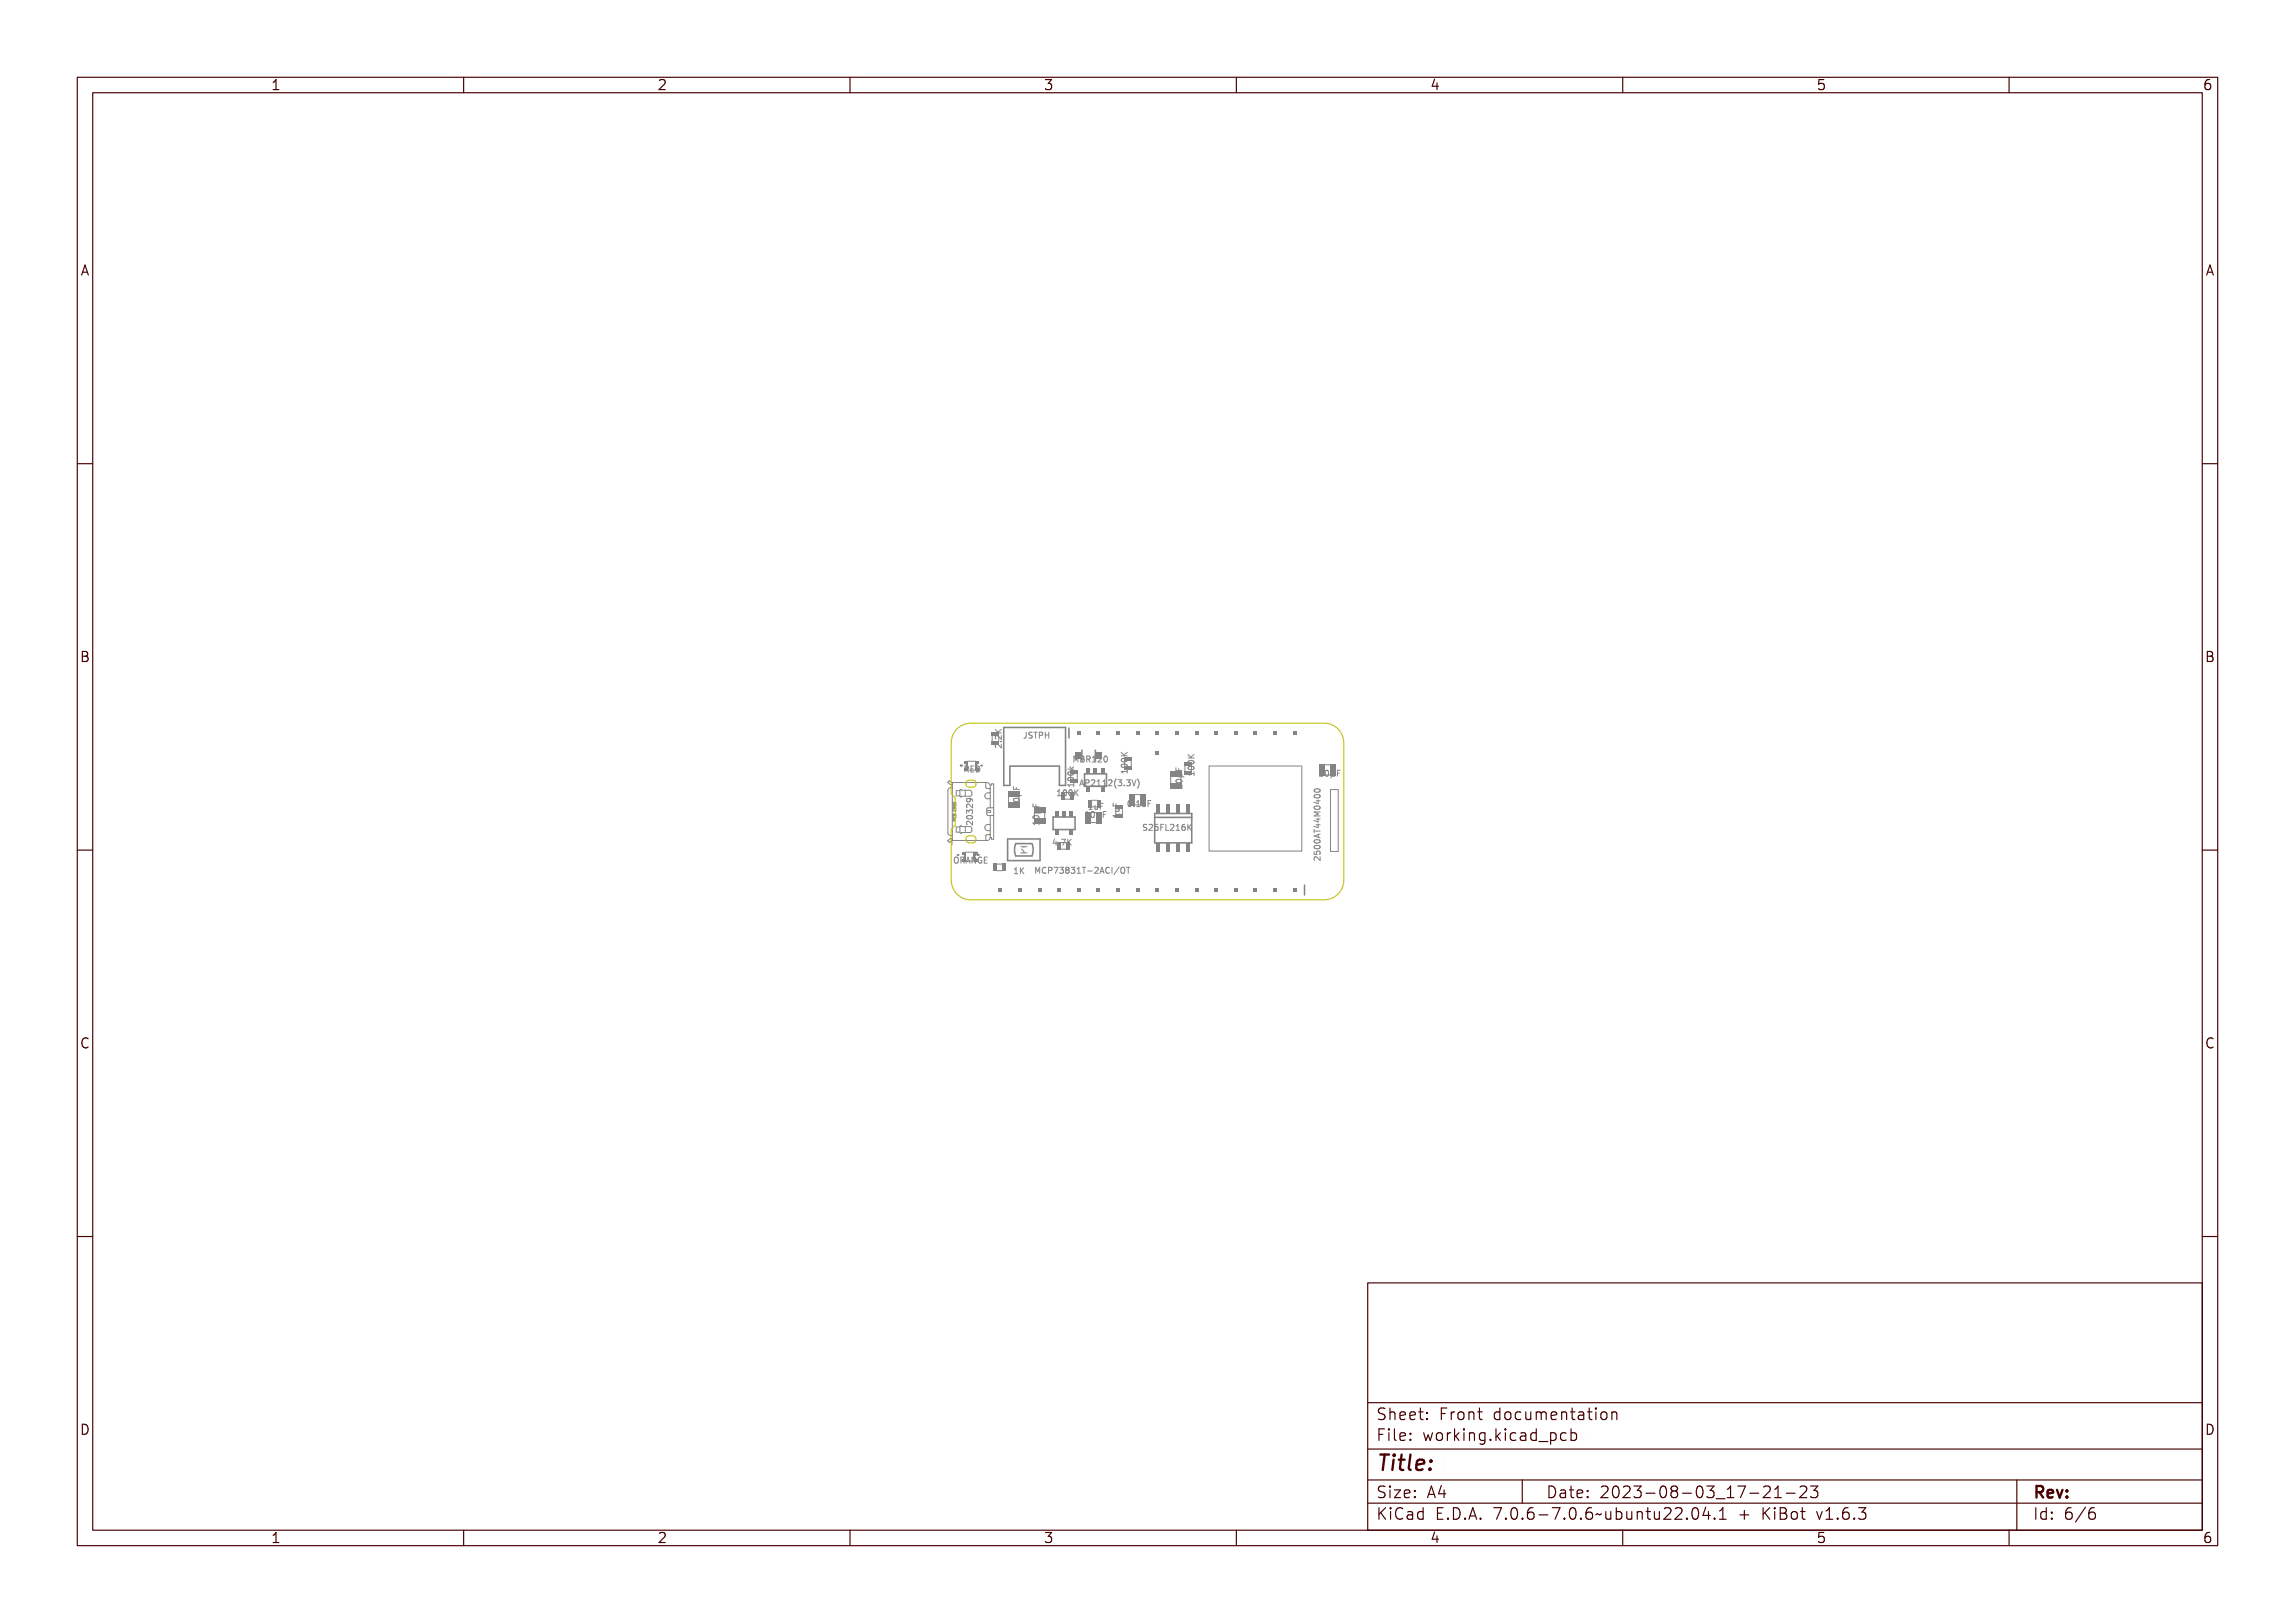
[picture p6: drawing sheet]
<svg xmlns="http://www.w3.org/2000/svg" width="297mm" height="210mm" viewBox="0 0 297 210" stroke-linecap="round" stroke-linejoin="round" font-family="sans-serif">
<defs><g id="words">
<text font-size="2.7" fill="#480000" x="178" y="190.3">Title:</text>
<g font-size="2" fill="#480000">
<text x="178" y="183.7">Sheet: Front documentation</text>
<text x="178" y="186.5">File: working.kicad_pcb</text>
<text x="178" y="193.9">Size: A4</text>
<text x="178" y="196.6">KiCad E.D.A. 7.0.6-7.0.6~ubuntu22.04.1 + KiBot v1.6.3</text>
<text x="200" y="193.9">Date: 2023-08-03_17-21-23</text>
<text x="263" y="196.6">Id: 6/6</text>
<text x="263" y="193.9">Rev:</text>
</g>
<g font-size="1.7" fill="#480000">
<text x="35" y="11.7">1</text>
<text x="85" y="11.7">2</text>
<text x="135" y="11.7">3</text>
<text x="185" y="11.7">4</text>
<text x="235" y="11.7">5</text>
<text x="285" y="11.7">6</text>
<text x="10.5" y="35.7">A</text>
<text x="285.5" y="35.7">A</text>
<text x="10.5" y="85.6">B</text>
<text x="285.5" y="85.6">B</text>
<text x="10.5" y="135.7">C</text>
<text x="285.5" y="135.7">C</text>
<text x="10.5" y="185.6">D</text>
<text x="285.5" y="185.6">D</text>
<text x="35" y="199.7">1</text>
<text x="85" y="199.7">2</text>
<text x="135" y="199.7">3</text>
<text x="185" y="199.7">4</text>
<text x="235" y="199.7">5</text>
<text x="285" y="199.7">6</text>
</g>
<g font-size="1" fill="#848484">
<text x="132.4" y="95.5">JSTPH</text>
<text x="124.7" y="99.9">RED</text>
<text x="129.6" y="96.9" transform="rotate(-90 129.6 96.9)">2.2K</text>
<text x="138.8" y="98.6">MBR120</text>
<text x="139" y="101.6" transform="rotate(-90 139 101.6)">100k</text>
<text x="139.6" y="101.7">AP2112(3.3V)</text>
<text x="145.9" y="99.7" transform="rotate(-90 145.9 99.7)">100K</text>
<text x="154.6" y="100.5" transform="rotate(-90 154.6 100.5)">100K</text>
<text x="170.6" y="100.5">10µF</text>
<text x="125.9" y="106.3" transform="rotate(-90 125.9 106.3)">20329</text>
<text x="132" y="104.6" transform="rotate(-90 132 104.6)">10µF</text>
<text x="134.5" y="106.4" transform="rotate(-90 134.5 106.4)">10µF</text>
<text x="137.2" y="103">100K</text>
<text x="140.7" y="104.8">1uF</text>
<text x="140.8" y="105.8">10µF</text>
<text x="144.9" y="105.6" transform="rotate(-90 144.9 105.6)">1uF</text>
<text x="145.8" y="104.4">0.1uF</text>
<text x="148.7" y="107.5">S25FL216K</text>
<text x="153" y="102.2" transform="rotate(-90 153 102.2)">10µF</text>
<text x="123.3" y="111.7">ORANGE</text>
<text x="131.1" y="113.1">1K</text>
<text x="133.8" y="113">MCP73831T-2ACI/OT</text>
<text x="136.3" y="109.4">4.7K</text>
<text x="170.9" y="110" transform="rotate(-90 170.9 110)">2500AT44M0400</text>
</g>
</g></defs>
<g fill="none" stroke="#848484" stroke-width=".13">
<path d="M124.3 99l.1 .1M124.3 99h.1M124.3 99l.1 .1 .1-.1a.11 .11 0 0 1-.1 .2 .11 .11 0 0 1-.1-.2zM124.7 99.2h.3a.21 .21 0 0 1 .2 .1 .21 .21 0 0 1-.1 .3l.2 .3h-.1l-.3-.3h-.1v.3h-.1zM124.8 99.2h.2a.14 .14 0 0 1 .1 .2 .14 .14 0 0 1-.1 .1h-.2zM125.4 99.2h.4h-.3v.3h.3v.1h-.3v.2h.4v.1h-.5zM126 99.2a.39 .39 0 0 1 .5 .3 .39 .39 0 0 1-.5 .4zM126.1 99.2a.3 .3 0 0 1 .3 .3 .3 .3 0 0 1-.3 .3zM126.9 99.1l.2-.1v.2zM126.9 99.1h.2zM127 99v.1M127.1 99l-.2 .1h.2"/>
<path d="M128.9 94.4l.3 .3 .4-.3v.1l-.4 .3 .4 .1v.1h-.7v-.1h.3l-.3-.4zM128.9 96.4a.48 .48 0 0 1 .6 .3v-.3h.1v.4l-.4-.2a.19 .19 0 0 0-.2-.1 .19 .19 0 0 0 0 .3h-.1l-.1-.1zM128.9 95.2a.48 .48 0 0 1 .6 .3v-.4h.1v.5l-.4-.3a.19 .19 0 0 0-.2 0 .19 .19 0 0 0 0 .3h-.1l-.1-.2zM129.5 95.9h.1v.1h-.1zM132.6 94.8h.3v.5a.22 .22 0 0 1-.2 .3 .22 .22 0 0 1-.3-.2 .17 .17 0 0 0 .2 .1 .17 .17 0 0 0 .2-.2v-.4h-.2zM133.1 94.8h.3h.1v.1a.15 .15 0 0 0-.3 0 .14 .14 0 0 0 .1 .2 .24 .24 0 0 1 .2 .2 .24 .24 0 0 1-.1 .3 .24 .24 0 0 1-.3-.2 .18 .18 0 0 0 .2 .1 .18 .18 0 0 0 .1-.3 .24 .24 0 0 1-.3-.1 .24 .24 0 0 1 0-.3zM133.6 94.8h.6v.1h-.2v.6h-.1v-.6h-.3zM134.3 94.8h.3a.25 .25 0 0 1 .2 .3 .25 .25 0 0 1-.4 .1v.3h-.1zM134.4 94.9h.2a.14 .14 0 0 1 .1 .1 .14 .14 0 0 1-.1 .2h-.2zM134.9 94.8h.1v.3h.3v-.3h.1v.7h-.1v-.3h-.3v.3h-.1zM138.3 99.8l.3-.1a.31 .31 0 0 1 .4 .3 .44 .44 0 0 1-.4 .2 .44 .44 0 0 1-.4-.2zM138.3 99.9a.34 .34 0 0 1 .6 .2 .34 .34 0 0 1-.6-.2z"/>
<path d="M138.4 99.1l.2 .2 .4-.2v.1l-.3 .2 .3 .1v.1h-.8v-.1h.5zM138.8 97.9h.2l.1 .4 .1-.4h.2v.7h-.1v-.6l-.2 .4h-.1l-.1-.4v.6h-.1zM139.5 97.9h.2a.18 .18 0 0 1 .2 .1 .18 .18 0 0 1-.1 .2 .21 .21 0 0 1 .2 .3 .21 .21 0 0 1-.3 .1h-.2zM139.6 98.3h.1a.14 .14 0 0 1 .2 .1 .14 .14 0 0 1-.2 .2h-.1zM139.6 98h.1a.12 .12 0 0 1 .1 .1 .12 .12 0 0 1-.1 .1h-.1zM140.1 97.9h.2a.21 .21 0 0 1 .3 .1 .21 .21 0 0 1-.2 .3l.2 .3h-.1l-.2-.3h-.1v.3h-.1zM140.2 98h.1a.14 .14 0 0 1 .1 .1 .14 .14 0 0 1-.1 .1h-.1zM140.8 97.9h.2v.6h.2v.1h-.4v-.1h.1v-.5h-.1zM141.3 97.9a.27 .27 0 0 1 .5 .1 .27 .27 0 0 1-.2 .4l-.1 .1h.3v.1h-.5l.3-.3a.18 .18 0 0 0 0-.3 .18 .18 0 0 0-.3 0zM142 98a.22 .22 0 0 1 .4 0v.3a.31 .31 0 0 1-.2 .3 .45 .45 0 0 1-.2-.6zM142.1 98a.31 .31 0 0 1 .2 .3 .31 .31 0 0 1-.2 .2v-.2zM142.9 97.9l.1-.1a.41 .41 0 0 1 .3 .4 .41 .41 0 0 1-.3 .4l-.1-.3z"/>
<path d="M145.2 99.3h.6v-.2h.1v.4h-.1v-.1h-.5v.1h-.1zM145.2 97.2l.3 .3 .4-.3v.1l-.4 .3h.4v.1h-.7v-.1h.3l-.3-.3zM145.2 99.9l.1 .2M145.2 98.6l.3-.1a.31 .31 0 0 1 .4 .2 .44 .44 0 0 1-.4 .3 .44 .44 0 0 1-.4-.3zM145.2 97.9h.3a.31 .31 0 0 1 .4 .2 .44 .44 0 0 1-.4 .3 .44 .44 0 0 1-.4-.3zM145.2 98.7a.34 .34 0 0 1 .6 .1 .34 .34 0 0 1-.6-.1zM145.2 98.1a.34 .34 0 0 1 .6 .1 .34 .34 0 0 1-.6-.1zM145.9 99.6v.5M152.2 99.3v.4M152.2 99.8h.1v.3h.2v-.3h.1v.3h.4v.1h-.8zM153.7 97.6l.5 .5M153.8 98l.3 .3 .5-.3v.1l-.4 .3 .4 .1v.1h-.8v-.1h.3l-.3-.4z"/>
<path d="M153.9 99.4l.3-.1a.31 .31 0 0 1 .4 .3 .44 .44 0 0 1-.4 .2 .44 .44 0 0 1-.4-.2zM153.9 98.8l.3-.1a.31 .31 0 0 1 .4 .2 .44 .44 0 0 1-.4 .3 .44 .44 0 0 1-.4-.3zM153.9 99.5a.34 .34 0 0 1 .6 .1 .34 .34 0 0 1-.6-.1zM153.9 98.9a.34 .34 0 0 1 .6 .1 .34 .34 0 0 1-.6-.1zM154.5 97.6l-.4 .4M170.7 99.8l.3-.1v.7h.1v.1h-.4v-.1h.2v-.6h-.2zM171.3 99.8a.22 .22 0 0 1 .4 0l.1 .3a.31 .31 0 0 1-.3 .4 .45 .45 0 0 1-.2-.7zM171.4 99.8a.31 .31 0 0 1 .2 .3 .31 .31 0 0 1-.2 .3v-.3zM171.9 99.9h.1v.4l.1 .1 .1-.1 .1-.4v.5h.1l-.1 .1-.3-.1v.3h-.1zM172.6 99.7h.4v.1h-.3v.2h.3v.1h-.3v.4h-.1zM173.1 99.7h.3M123.4 103.8v.1h.3v-.1"/>
<path d="M123.4 104.8v.1h.3v-.1M123.4 104.1a.16 .16 0 0 0 .1 .2 .16 .16 0 0 0 .2-.2l-.1 .1M123.4 104.8v.1h.1v-.1l.1 .1h.1v-.1v.2h-.3zM123.4 103.9v.2h.1v-.2l.1 .2h.1v-.2v.2h-.3zM123.4 105.7a.15 .15 0 0 0 .1 .2 .15 .15 0 0 0 .2-.2M123.4 105.6a.12 .12 0 0 0 .1 .1 .12 .12 0 0 0 .2-.1 .15 .15 0 0 1-.2 .2 .15 .15 0 0 1-.1-.2zM123.4 104.2a.12 .12 0 0 0 .1 .2 .12 .12 0 0 0 .2-.1h-.2v-.1h.2a.16 .16 0 0 1-.1 .2 .16 .16 0 0 1-.2-.2zM123.4 104.5a.18 .18 0 0 1 .2-.1 .18 .18 0 0 1 .1 .2h-.3zM123.4 105.9h.1l.1 .1 .1 .1h-.3zM123.4 105.3h.3v.2h-.3zM123.4 104.5h.3v.2h-.3zM123.4 105.4l.1 .1h-.1z"/>
<path d="M123.4 105.9l.1 .1h-.1zM123.4 104.6h.3v.1h-.3zM123.5 111a.23 .23 0 0 1 .2 0 .23 .23 0 0 1 .2 .2v.1a.3 .3 0 0 1-.3 .4l-.2-.2zM123.5 105.4h-.1v.1h.3v-.1h-.2M123.5 105.4h.1M123.5 103.8v.1M123.5 104.8v.1M123.5 105.4v.1M123.5 106.2v-.1l-.1-.1v.2h.3M123.6 105.4h.1v.1h-.1zM123.6 111.1a.31 .31 0 0 1 .2 .2 .31 .31 0 0 1-.2 .3l-.1-.3zM123.9 110.6h.2v.1z"/>
<path d="M123.9 110.7l.1-.1zM124 110.6v.1M124 111h.2a.21 .21 0 0 1 .3 .1 .21 .21 0 0 1-.2 .3l.3 .3h-.1l-.3-.3h-.1v.3h-.1zM124.1 110.6h-.2M124.1 111h.1a.14 .14 0 0 1 .2 .2 .14 .14 0 0 1-.2 .1h-.1zM124.8 111h.2l.2 .7h-.1l-.1-.2h-.2l-.1 .2h-.1zM124.9 111l.1 .4h-.2zM125.1 106.4l.1 .3M125.2 105.8a.48 .48 0 0 1 .6 .3v-.4h.1v.5l-.4-.3a.18 .18 0 0 0-.3 0 .18 .18 0 0 0 .1 .3h-.1l-.1-.2zM125.2 104.5h.2l.1 .1a.23 .23 0 0 1 .4 0 .23 .23 0 0 1-.1 .3 .18 .18 0 0 0 .1-.2 .18 .18 0 0 0-.2-.1 .18 .18 0 0 0-.2 .2h-.1a.15 .15 0 0 0 0-.2 .15 .15 0 0 0-.2 .1 .15 .15 0 0 0 0 .2zM125.2 103.9a.48 .48 0 0 1 .6 .3v-.3h.1v.4l-.4-.3a.18 .18 0 0 0-.3 0 .18 .18 0 0 0 .1 .3h-.1l-.1-.2zM125.2 105.1h.3a.31 .31 0 0 1 .4 .2 .44 .44 0 0 1-.4 .3 .44 .44 0 0 1-.4-.3z"/>
<path d="M125.2 103.3l.1-.1a.35 .35 0 0 1 .5 0 .35 .35 0 0 1 .1 .4h-.1a.22 .22 0 0 0 0-.2 .22 .22 0 0 0-.3-.1 .25 .25 0 0 1 0 .4 .25 .25 0 0 1-.3-.1 .25 .25 0 0 1 0-.3zM125.2 105.3a.34 .34 0 0 1 .6 .1 .34 .34 0 0 1-.6-.1zM125.3 111h.1l.3 .6v-.6h.1v.7h-.2l-.2-.6v.6h-.1zM125.9 106.3v.4l-.5-.4M126 111l.2-.1 .2 .1v.1l-.1-.1a.29 .29 0 0 0-.3 .3 .29 .29 0 0 0 .3 .3v-.2h-.1v-.1h.2v.4a.34 .34 0 0 1-.5-.1 .34 .34 0 0 1 0-.4zM126.5 110.6h.1M126.5 110.5v.1M126.5 110.6l.1 .1 .1-.1a.11 .11 0 0 1-.1 .1 .11 .11 0 0 1-.1-.1zM126.5 111h.5h-.3v.3h.3v.1h-.3v.2h.3v.1h-.5zM126.7 110.5v.1M126.7 110.6h.1M127.4 111.3h.2"/>
<path d="M127.8 110.9h-.4v.8h.4M131.1 101.8v.3M131.2 104.2h.7v-.1h.1v.4h-.1v-.2h-.6v.2h-.1zM131.2 102.2h.1v.4h.2v-.4h.1v.4h.4v.1h-.8zM131.3 103.5h.3a.31 .31 0 0 1 .4 .2 .44 .44 0 0 1-.4 .3 .44 .44 0 0 1-.4-.3zM131.3 103.6a.34 .34 0 0 1 .6 .2 .34 .34 0 0 1-.6-.2zM131.4 102.9l.5-.1v.1l.1 .2-.1 .1h.3v.1h-.8v-.1h.4l.1-.1-.1-.1h-.4zM133.7 106h.7v-.2h.1v.4h-.1v-.1h-.6l.1 .2h-.1zM133.7 103.9h.1v.4h.2v-.3h.1v.3h.4v.1h-.8zM133.8 106.6l.1 .1M133.8 105.3l.3-.1a.31 .31 0 0 1 .4 .2 .44 .44 0 0 1-.4 .3 .44 .44 0 0 1-.4-.3zM133.8 105.4a.34 .34 0 0 1 .6 .1 .34 .34 0 0 1-.6-.1z"/>
<path d="M133.9 112.3h.1l.1 .4 .2-.4h.1v.7h-.1v-.6l-.1 .4h-.1l-.1-.4v.6h-.1zM133.9 104.6l.6-.1-.1 .2 .1 .2h-.1h.3v.1h-.8v-.1h.4l.1-.1-.1-.1h-.4zM134.5 106.3v.4M134.6 112.4l.2-.1h.2v.1h-.1a.28 .28 0 0 0-.3 .3 .28 .28 0 0 0 .4 .2v.1a.35 .35 0 0 1-.4-.1 .35 .35 0 0 1-.1-.4zM135.2 112.3h.2a.25 .25 0 0 1 .2 .3 .25 .25 0 0 1-.3 .1v.3h-.1zM135.3 112.4h.1a.14 .14 0 0 1 .1 .1 .14 .14 0 0 1-.1 .1h-.1zM135.8 112.3h.4l-.2 .7h-.1l.2-.6h-.3zM136.4 112.3a.23 .23 0 0 1 .4 0 .23 .23 0 0 1-.1 .3 .23 .23 0 0 1 .1 .4 .23 .23 0 0 1-.4-.1 .18 .18 0 0 0 .2 .1 .18 .18 0 0 0 .1-.2 .18 .18 0 0 0-.2-.1v-.1a.15 .15 0 0 0 .2-.1 .15 .15 0 0 0 0-.2 .15 .15 0 0 0-.2 .1zM136.7 108.6h.1v.5h.1l-.1 .3h-.1v-.2h-.3zM136.7 108.7v.4h-.3zM136.8 103h.5M137 102.3l-.2 .1"/>
<path d="M137.1 112.3a.21 .21 0 0 1 .3 0 .21 .21 0 0 1-.1 .3 .22 .22 0 0 1 .1 .4 .22 .22 0 0 1-.3 0 .22 .22 0 0 1 .1-.4l-.2-.1zM137.2 109.2h.1v.2h-.1zM137.3 102.3l.3-.1v.7h.2v.1h-.4v-.1h.1v-.6l-.2 .1zM137.6 108.6h.5l-.3 .8h-.1l.3-.7h-.4zM137.7 112.3a.23 .23 0 0 1 .3 0 .23 .23 0 0 1 0 .3 .23 .23 0 0 1 0 .4 .23 .23 0 0 1-.4-.1 .18 .18 0 0 0 .3 .1 .18 .18 0 0 0 .1-.2 .18 .18 0 0 0-.2-.1v-.1a.15 .15 0 0 0 .2-.1 .15 .15 0 0 0-.1-.2 .15 .15 0 0 0-.2 .1zM138 102.3a.22 .22 0 0 1 .3 0l.1 .3a.31 .31 0 0 1-.2 .4 .45 .45 0 0 1-.2-.7zM138.1 102.3a.31 .31 0 0 1 .2 .3 .31 .31 0 0 1-.2 .3l-.1-.3zM138.2 101.2h.7v-.2h.1v.4h-.1v-.1h-.6l.1 .1h-.1zM138.2 108.6h.1v.4l.4-.4h.1l-.3 .4 .3 .4h-.1l-.3-.4-.1 .4h-.1zM138.3 112.3h.3v.6h.1v.1h-.4v-.1h.2v-.5h-.2zM138.3 100.4h.3a.31 .31 0 0 1 .4 .2 .44 .44 0 0 1-.4 .3 .44 .44 0 0 1-.4-.3zM138.3 100.6a.34 .34 0 0 1 .6 .1 .34 .34 0 0 1-.6-.1z"/>
<path d="M138.6 102.3a.22 .22 0 0 1 .4 0v.3a.31 .31 0 0 1-.2 .4 .45 .45 0 0 1-.2-.7zM138.7 102.3a.31 .31 0 0 1 .2 .3 .31 .31 0 0 1-.2 .3l-.1-.3zM138.8 112.3h.6v.1h-.2v.6h-.1v-.6h-.3zM139.2 102.2h.1v.4l.3-.4h.1l-.3 .4 .3 .4h-.1l-.3-.4v.4h-.1zM139.6 112.7h.3v.1h-.3zM139.9 101h.1l.2 .7h-.1v-.2h-.3v.2h-.1zM139.9 101l.2 .4h-.3zM140.1 112.3a.27 .27 0 0 1 .5 .1 .27 .27 0 0 1-.2 .4l-.2 .1h.4v.1h-.5l.3-.3a.19 .19 0 0 0 0-.3 .19 .19 0 0 0-.3 0zM140.4 101h.2a.25 .25 0 0 1 .2 .3 .25 .25 0 0 1-.3 .1v.3h-.1zM140.4 105.8h.5M140.5 101h.1a.14 .14 0 0 1 .1 .2 .14 .14 0 0 1-.1 .1h-.1zM140.6 105.1l-.2 .1"/>
<path d="M140.9 104h.2v.7h.2v.1h-.4v-.1h.1v-.6h-.1zM140.9 105.1h.3v.6h.1v.1h-.4v-.1h.2v-.5h-.2zM140.9 112.3h.2l.2 .7h-.1l-.1-.2h-.2l-.1 .2h-.1zM141 101a.27 .27 0 0 1 .4 .1 .27 .27 0 0 1-.2 .3l-.1 .2h.3v.1h-.4l.2-.4a.19 .19 0 0 0 .1-.3 .19 .19 0 0 0-.3 .1zM141 112.4l.1 .3h-.2zM141.5 112.4l.2-.1h.1v.1a.28 .28 0 0 0-.4 .3 .28 .28 0 0 0 .4 .2v.1a.35 .35 0 0 1-.4-.1 .35 .35 0 0 1 0-.4zM141.5 104.2h.1v.4l.1 .1 .1-.1v-.4h.1v.6l-.1-.1a.18 .18 0 0 1-.2 .1 .18 .18 0 0 1-.1-.3zM141.5 105.1a.22 .22 0 0 1 .4 0l.1 .3a.31 .31 0 0 1-.3 .4 .45 .45 0 0 1-.2-.7zM141.6 101h.3v.6h.2v.1h-.5v-.1h.2v-.6l-.2 .1zM141.7 105.1a.31 .31 0 0 1 .2 .3 .31 .31 0 0 1-.2 .3l-.1-.3zM142 112.3h.4v.1h-.1v.5h.1v.1h-.4v-.1h.2v-.5h-.2zM142.1 104h.5v.1h-.4v.2h.3v.1h-.3v.4h-.1z"/>
<path d="M142.1 105.2h.1v.5h.1h.2v-.5h.1v.5v.1l-.4-.1v.3h-.1zM142.3 101h.2v.6h.2v.1h-.4v-.1h.1v-.6l-.1 .1zM142.8 105.1h.4h-.3v.3h.3v.1h-.3v.3h-.1zM142.8 101a.27 .27 0 0 1 .5 .1 .27 .27 0 0 1-.2 .3l-.2 .2h.4v.1h-.5l.3-.4a.19 .19 0 0 0 0-.3 .19 .19 0 0 0-.3 .1zM143 112.3h.1l-.4 .8h-.1zM143.3 112.4a.23 .23 0 0 1 .2-.1 .23 .23 0 0 1 .2 .2v.2a.3 .3 0 0 1-.2 .3l-.3-.2zM143.4 112.4a.31 .31 0 0 1 .2 .3 .31 .31 0 0 1-.2 .2l-.1-.2zM143.7 100.9h.1a.88 .88 0 0 0 0 .9 .64 .64 0 0 1-.1-.9zM143.8 112.3h.6v.1h-.2v.6h-.1v-.6h-.3zM144.1 101a.23 .23 0 0 1 .3 0 .23 .23 0 0 1 0 .3 .23 .23 0 0 1 0 .4 .23 .23 0 0 1-.3-.1 .18 .18 0 0 0 .2 .1 .18 .18 0 0 0 .1-.2 .18 .18 0 0 0-.2-.2 .15 .15 0 0 0 .2-.1 .15 .15 0 0 0-.1-.2 .15 .15 0 0 0-.2 0zM144.1 105.3h.7v-.2h.1v.4h-.1v-.2h-.6v.2h-.1zM144.1 103.8h.1v.4h.2v-.3h.1v.3h.4v.1h-.8z"/>
<path d="M144.3 104.5h.6l-.1 .1a.18 .18 0 0 1 .1 .2 .18 .18 0 0 1-.3 .1h-.3v-.1h.5l-.1-.2h-.4zM144.8 112.2l-.6 1M144.9 101.6h.1v.1h-.1zM145.1 112.3l.1-.1a.26 .26 0 0 1 .4 .3v.2a.26 .26 0 0 1-.3 .3 .26 .26 0 0 1-.3-.3zM145.3 101a.23 .23 0 0 1 .4 0 .23 .23 0 0 1-.1 .3 .23 .23 0 0 1 .1 .4 .23 .23 0 0 1-.4-.1 .18 .18 0 0 0 .2 .1 .18 .18 0 0 0 .2-.2 .18 .18 0 0 0-.3-.2 .15 .15 0 0 0 .2-.1 .15 .15 0 0 0 0-.2 .15 .15 0 0 0-.2 0zM145.8 112.2h.4M145.9 101h.1l.2 .6 .2-.6h.1l-.3 .7h-.1zM145.9 103.7a.22 .22 0 0 1 .4 0l.1 .3a.31 .31 0 0 1-.3 .4 .45 .45 0 0 1-.2-.7zM146 112.2v.8M146.1 103.7a.31 .31 0 0 1 .2 .3 .31 .31 0 0 1-.2 .3l-.1-.3zM146.7 100.9a.58 .58 0 0 1 0 .9 .88 .88 0 0 0 0-.9zM146.7 104.2h.1v.2h-.1z"/>
<path d="M146.9 102.8h.7M147.2 103.7l.3-.1v.7h.1v.1h-.4v-.1h.2v-.6l-.2 .1zM147.2 100.8a.91 .91 0 0 1 0 1.1M147.8 103.8h.1v.5h.1l.1-.1v-.4h.1v.6l-.1-.1a.18 .18 0 0 1-.2 .1 .18 .18 0 0 1-.1-.2zM148.4 106.7h-.4v.3l.3 .1 .1 .2-.1 .1h-.3M148.4 103.6h.5v.1h-.4v.3h.3h-.3v.4h-.1zM148.9 106.8l.2-.1h.1v.1a.14 .14 0 0 0-.2 0 .14 .14 0 0 0 0 .2 .24 .24 0 0 1 .3 .2 .24 .24 0 0 1-.2 .3 .24 .24 0 0 1-.3-.2 .18 .18 0 0 0 .3 .1 .18 .18 0 0 0 0-.2 .24 .24 0 0 1-.3-.1 .24 .24 0 0 1 .1-.3zM149.4 106.8a.27 .27 0 0 1 .5 0 .27 .27 0 0 1-.2 .4l-.2 .2h.4v.1h-.5l.3-.4a.19 .19 0 0 0 0-.3 .19 .19 0 0 0-.3 .1zM150.1 106.7h.4v.1h-.3v.2a.28 .28 0 0 1 .3 .3 .28 .28 0 0 1-.4 .2v-.1a.2 .2 0 0 0 .2 0 .2 .2 0 0 0 .1-.3 .2 .2 0 0 0-.3 0zM150.7 106.7h.5v.1h-.4v.2h.3v.1h-.3v.4h-.1zM151.3 106.7h.1v.7h.4v.1h-.5zM151.9 106.8a.27 .27 0 0 1 .5 0 .27 .27 0 0 1-.2 .4l-.2 .2h.4v.1h-.5l.3-.4a.18 .18 0 0 0 0-.3 .18 .18 0 0 0-.3 .1z"/>
<path d="M152.2 101.8h.7v-.1h.1v.4h-.1v-.2h-.6l.1 .2h-.1zM152.3 101.1l.3-.1a.31 .31 0 0 1 .4 .3 .44 .44 0 0 1-.4 .2 .44 .44 0 0 1-.4-.2zM152.3 101.2a.34 .34 0 0 1 .6 .1 .34 .34 0 0 1-.6-.1zM152.4 100.4h.6l-.1 .4h.3v.1h-.8v-.1h.4l.1-.1-.1-.2h-.4zM152.6 106.8l.3-.1v.7h.1v.1h-.4v-.1h.2v-.6l-.2 .1zM153.2 106.8l.3-.1h.1v.1a.22 .22 0 0 0-.3 0 .22 .22 0 0 0 0 .3 .25 .25 0 0 1 .3 0 .25 .25 0 0 1-.1 .4 .25 .25 0 0 1-.3-.2zM153.8 106.7h.1v.4l.3-.4h.1l-.3 .3 .3 .5h-.1l-.2-.4-.1 .4h-.1zM153.8 100.1h.7v-.1h.1v.4h-.1v-.2h-.6v.2h-.1zM170.1 110.2v.3l.3 .1v-.3M170.1 108.9h.1v.3h.2a.28 .28 0 0 1 .3-.4 .28 .28 0 0 1 .2 .5h-.1a.2 .2 0 0 0 0-.3 .2 .2 0 0 0-.3 0 .2 .2 0 0 0 0 .3h-.4zM170.1 107.1l.8-.2v.1l-.2 .1v.2l.2 .1v.1l-.8-.2zM170.1 106.3h.1v.2h.7v.1h-.7v.3h-.1z"/>
<path d="M170.1 105.8h.5l.1-.1v.1h.2v.1h-.2v.3h-.1l-.5-.3zM170.1 105.2h.5l.1-.1v.1h.2v.1h-.2v.3h-.1l-.5-.3zM170.1 104.4h.8v.1h-.7l.4 .2-.4 .2h.7v.1h-.8v-.2l.4-.1-.4-.1zM170.1 103.3h.5l.1-.1v.1h.2v.1h-.2v.3h-.1l-.5-.3zM170.2 109.5a.48 .48 0 0 1 .6 .3v-.3h.1v.4l-.4-.2a.18 .18 0 0 0-.3-.1 .18 .18 0 0 0 .1 .3h-.1l-.1-.1zM170.2 108.3l.3-.1a.31 .31 0 0 1 .4 .2 .44 .44 0 0 1-.4 .3 .44 .44 0 0 1-.4-.3zM170.2 107.6h.3a.31 .31 0 0 1 .4 .2 .44 .44 0 0 1-.4 .3 .44 .44 0 0 1-.4-.3zM170.2 103.9l.3-.1a.31 .31 0 0 1 .4 .3 .44 .44 0 0 1-.4 .2 .44 .44 0 0 1-.4-.2zM170.2 102.7l.3-.1a.31 .31 0 0 1 .4 .2 .44 .44 0 0 1-.4 .3 .44 .44 0 0 1-.4-.3zM170.2 102h.3a.31 .31 0 0 1 .4 .2 .44 .44 0 0 1-.4 .3 .44 .44 0 0 1-.4-.3zM170.2 108.4a.34 .34 0 0 1 .6 .1 .34 .34 0 0 1-.6-.1zM170.2 107.8a.34 .34 0 0 1 .6 .1 .34 .34 0 0 1-.6-.1z"/>
<path d="M170.2 104a.34 .34 0 0 1 .6 .1 .34 .34 0 0 1-.6-.1zM170.2 102.8a.34 .34 0 0 1 .6 .1 .34 .34 0 0 1-.6-.1zM170.2 102.1a.34 .34 0 0 1 .6 .2 .34 .34 0 0 1-.6-.2zM170.2 107.2l.4-.1v.2zM170.2 105.9h.4v.2zM170.2 105.3h.4v.2zM170.2 103.4h.4v.2zM170.8 110.9v.4l-.5-.4-.2 .1v.3M170.8 110.3v.3"/>
<circle cx="138.6" cy="100" r=".07"/>
<circle cx="142.2" cy="98.3" r=".07"/>
<circle cx="145.5" cy="98.7" r=".07"/>
<circle cx="145.5" cy="98.1" r=".07"/>
<circle cx="154.2" cy="99.6" r=".07"/>
<circle cx="154.2" cy="99" r=".07"/>
<circle cx="125.4" cy="103.5" r=".17"/>
<circle cx="125.5" cy="105.3" r=".07"/>
<circle cx="131.6" cy="103.7" r=".07"/>
<circle cx="134.1" cy="105.4" r=".07"/>
<circle cx="137.3" cy="112.5" r=".13"/>
<circle cx="137.3" cy="112.8" r=".15"/>
<circle cx="138.2" cy="102.6" r=".07"/>
<circle cx="138.6" cy="100.6" r=".07"/>
<circle cx="138.8" cy="102.6" r=".07"/>
<circle cx="141.7" cy="105.4" r=".07"/>
<circle cx="146.1" cy="104" r=".07"/>
<circle cx="152.6" cy="101.3" r=".07"/>
<circle cx="153.4" cy="107.2" r=".17"/>
<circle cx="170.5" cy="108.4" r=".07"/>
<circle cx="170.5" cy="102.2" r=".07"/>
<circle cx="170.5" cy="104.1" r=".07"/>
<circle cx="170.5" cy="107.8" r=".07"/>
<circle cx="170.5" cy="102.8" r=".07"/>
<circle cx="171.5" cy="100.1" r=".07"/>
</g>
<g fill="#848484">
<path d="M146.1 102.8h.8v1.4h-.8z" fill-rule="evenodd"/>
<path d="M147.6 102.8h.7v1.4h-.7z" fill-rule="evenodd"/>
</g>
<path d="M138.3 94.2v1.3" fill="none" stroke="#848484" stroke-width=".2"/>
<g fill="#848484">
<path d="M139.4 94.6h.5v.5h-.5z" fill-rule="evenodd"/>
<path d="M141.9 94.6h.5v.5h-.5z" fill-rule="evenodd"/>
<path d="M144.4 94.6h.5v.5h-.5z" fill-rule="evenodd"/>
<path d="M147 94.6h.5v.5h-.5z" fill-rule="evenodd"/>
<path d="M149.5 94.6h.5v.5h-.5z" fill-rule="evenodd"/>
<path d="M152.1 94.6h.5v.5h-.5z" fill-rule="evenodd"/>
<path d="M154.6 94.6h.5v.5h-.5z" fill-rule="evenodd"/>
<path d="M157.1 94.6h.5v.5h-.5z" fill-rule="evenodd"/>
<path d="M159.7 94.6h.5v.5h-.5z" fill-rule="evenodd"/>
<path d="M162.2 94.6h.5v.5h-.5z" fill-rule="evenodd"/>
<path d="M164.8 94.6h.5v.5h-.5z" fill-rule="evenodd"/>
<path d="M167.3 94.6h.5v.5h-.5z" fill-rule="evenodd"/>
</g>
<path d="M149.4 105.3h4.8v3.8h-4.8zM149.4 105.8h4.8" fill="none" stroke="#848484" stroke-width=".2"/>
<g fill="#848484">
<path d="M153.5 109.2h.5v1.1h-.5z" fill-rule="evenodd"/>
<path d="M153.5 104.1h.5v1.1h-.5z" fill-rule="evenodd"/>
<path d="M152.2 109.2h.5v1.1h-.5z" fill-rule="evenodd"/>
<path d="M152.2 104.1h.5v1.1h-.5z" fill-rule="evenodd"/>
<path d="M150.9 109.2h.5v1.1h-.5z" fill-rule="evenodd"/>
<path d="M150.9 104.1h.5v1.1h-.5z" fill-rule="evenodd"/>
<path d="M149.7 109.2h.5v1.1h-.5z" fill-rule="evenodd"/>
<path d="M149.7 104.1h.5v1.1h-.5z" fill-rule="evenodd"/>
</g>
<path d="M146.4 98.4v.7" fill="none" stroke="#848484" stroke-width=".13"/>
<g fill="#848484">
<path d="M145.5 97.9h.9v.5h-.9z" fill-rule="evenodd"/>
<path d="M145.5 99.1h.9v.5h-.9z" fill-rule="evenodd"/>
</g>
<path d="M137.7 103.4h.7" fill="none" stroke="#848484" stroke-width=".13"/>
<g fill="#848484">
<path d="M138.4 102.5h.5v1h-.5z" fill-rule="evenodd"/>
<path d="M137.3 102.5h.5v1h-.5z" fill-rule="evenodd"/>
</g>
<path d="M171.4 99h.7" fill="none" stroke="#848484" stroke-width=".13"/>
<g fill="#848484">
<path d="M170.6 98.9h.8v1.4h-.8z" fill-rule="evenodd"/>
<path d="M172.1 98.9h.7v1.4h-.7z" fill-rule="evenodd"/>
</g>
<path d="M129 111.8h.7M129 112.7h.7" fill="none" stroke="#848484" stroke-width=".13"/>
<g fill="#848484">
<path d="M128.5 111.8h.5v.9h-.5z" fill-rule="evenodd"/>
<path d="M129.7 111.8h.5v.9h-.5z" fill-rule="evenodd"/>
</g>
<path d="M128.4 95.2v.8" fill="none" stroke="#848484" stroke-width=".13"/>
<g fill="#848484">
<path d="M128.3 94.8h1v.5h-1z" fill-rule="evenodd"/>
<path d="M128.3 95.9h1v.5h-1z" fill-rule="evenodd"/>
</g>
<path d="M130.5 103.1v.8" fill="none" stroke="#848484" stroke-width=".13"/>
<g fill="#848484">
<path d="M130.5 103.8h1.4v.8h-1.4z" fill-rule="evenodd"/>
<path d="M130.5 102.4h1.4v.7h-1.4z" fill-rule="evenodd"/>
</g>
<path d="M135.2 105.1v.8" fill="none" stroke="#848484" stroke-width=".13"/>
<g fill="#848484">
<path d="M133.8 104.4h1.5v.8h-1.5z" fill-rule="evenodd"/>
<path d="M133.8 105.9h1.5v.7h-1.5z" fill-rule="evenodd"/>
</g>
<g fill="none" stroke="#848484" stroke-width=".13">
<path d="M153.3 99.1v.7M123.2 101.9a.42 .42 0 0 0-.5 .4v5.5l.1 .3h.4M123.2 101.3l-.4-.3-.2 .3 .5 .3h.1M123.2 108.7l-.4 .3-.2-.2 .4-.3h.2v.9M124.2 102.3h-.5v.7h.5l.2 .1M124.3 102.2h-.1v.8M124.3 106.9h-.1v.8M124.3 102.2h.1M124.3 106.9h.1M124.3 102.2l.1 .1h1.2a.45 .45 0 0 1-.1 .7h-1.1M124.3 106.9l.1 .1h1.2a.45 .45 0 0 1-.1 .7h-1.1v.1l-.2-.1h-.5v-.7h.5M124.4 103v.1"/>
<path d="M124.9 102.3v.7M124.9 107v.7M127.6 101.3v.5a.48 .48 0 0 0 .5 .3v.1M127.7 104.9h.5v.2h-.5M128.1 104.5v-2.8l-.2-.4h-4.7v7.5h4.5l.2-.1 .2-.3M128.1 102.5v.1a.41 .41 0 0 0-.6 .2 .41 .41 0 0 0 .3 .6h.3M128.1 106.7h-.3a.4 .4 0 0 0-.4 .4 .4 .4 0 0 0 .4 .4h.3M128.1 107.9l-.5 .2v.6M128.1 105.5v2.9M128.2 101.6h.1v-.2h.3v7.2h-.3v-.2h-.2M128.6 104.5h-.7l-.2 .2 .1 .8h.8"/>
</g>
<g fill="#848484">
<path d="M153.3 98.7h.9v.5h-.9z" fill-rule="evenodd"/>
<path d="M153.3 99.8h.9v.5h-.9z" fill-rule="evenodd"/>
</g>
<path d="M139.4 100.1v.7" fill="none" stroke="#848484" stroke-width=".13"/>
<g fill="#848484">
<path d="M138.5 99.6h1v.5h-1z" fill-rule="evenodd"/>
<path d="M138.5 100.8h1v.5h-1z" fill-rule="evenodd"/>
</g>
<path d="M168.8 114.5v1.3" fill="none" stroke="#848484" stroke-width=".2"/>
<g fill="#848484">
<path d="M167.3 114.9h.5v.5h-.5z" fill-rule="evenodd"/>
<path d="M164.8 114.9h.5v.5h-.5z" fill-rule="evenodd"/>
<path d="M162.2 114.9h.5v.5h-.5z" fill-rule="evenodd"/>
<path d="M159.7 114.9h.5v.5h-.5z" fill-rule="evenodd"/>
<path d="M157.1 114.9h.5v.5h-.5z" fill-rule="evenodd"/>
<path d="M154.6 114.9h.5v.5h-.5z" fill-rule="evenodd"/>
<path d="M152.1 114.9h.5v.5h-.5z" fill-rule="evenodd"/>
<path d="M149.5 114.9h.5v.5h-.5z" fill-rule="evenodd"/>
<path d="M147 114.9h.5v.5h-.5z" fill-rule="evenodd"/>
<path d="M144.4 114.9h.5v.5h-.5z" fill-rule="evenodd"/>
<path d="M141.9 114.9h.5v.5h-.5z" fill-rule="evenodd"/>
<path d="M139.4 114.9h.5v.5h-.5z" fill-rule="evenodd"/>
<path d="M136.8 114.9h.5v.5h-.5z" fill-rule="evenodd"/>
<path d="M134.3 114.9h.5v.5h-.5z" fill-rule="evenodd"/>
<path d="M131.7 114.9h.5v.5h-.5z" fill-rule="evenodd"/>
<path d="M129.2 114.9h.5v.5h-.5z" fill-rule="evenodd"/>
</g>
<path d="M140.3 100.1h2.9v1.7h-2.9z" fill="none" stroke="#848484" stroke-width=".2"/>
<g fill="#848484">
<path d="M142.5 101.8h.5v.6h-.5z" fill-rule="evenodd"/>
<path d="M142.5 99.4h.5v.7h-.5z" fill-rule="evenodd"/>
<path d="M141.5 99.4h.5v.7h-.5z" fill-rule="evenodd"/>
<path d="M140.6 101.8h.5v.6h-.5z" fill-rule="evenodd"/>
<path d="M140.6 99.4h.5v.7h-.5z" fill-rule="evenodd"/>
</g>
<path d="M130.4 108.6h4.2v2.8h-4.2zM131.4 109.2h2.1a2.09 2.09 0 0 1 0 1.6h-2.1a2.09 2.09 0 0 1 0-1.6z" fill="none" stroke="#848484" stroke-width=".2"/>
<path d="M132.1 110.4h.8M132.1 109.6h.8M132.2 109.9l.3 .3v.2M132.5 109.6v.1M141.1 106.4h.8" fill="none" stroke="#848484" stroke-width=".13"/>
<g fill="#848484">
<path d="M141.8 105.1h.8v1.4h-.8z" fill-rule="evenodd"/>
<path d="M140.4 105.1h.7v1.4h-.7z" fill-rule="evenodd"/>
<path d="M149.5 97.1h.5v.5h-.5z" fill-rule="evenodd"/>
</g>
<path d="M124.8 98.7a.35 .35 0 0 1 .3 .4 .35 .35 0 0 1-.3 .3M125.2 98.5h1.1M126.7 98.7a.35 .35 0 0 0-.3 .4 .35 .35 0 0 0 .3 .3" fill="none" stroke="#848484" stroke-width=".13"/>
<g fill="#848484">
<path d="M125 98.8h.2v.1h-.2z" fill-rule="evenodd"/>
<path d="M126.2 98.8h.3v.1h-.3z" fill-rule="evenodd"/>
<path d="M124.7 98.4h.5v.4h-.5z" fill-rule="evenodd"/>
<path d="M126.2 98.4h.5v.4h-.5z" fill-rule="evenodd"/>
</g>
<path d="M172.2 102.2h1v8h-1z" fill="none" stroke="#848484" stroke-width=".13"/>
<path d="M140 97.1v1.4M141.8 97.1v1.4" fill="none" stroke="#848484" stroke-width=".2"/>
<g fill="#848484">
<path d="M141.9 97.3h.7v.9h-.7z" fill-rule="evenodd"/>
<path d="M139.2 97.3h.7v.9h-.7z" fill-rule="evenodd"/>
</g>
<path d="M136.3 105.7h2.8v1.6h-2.8z" fill="none" stroke="#848484" stroke-width=".2"/>
<g fill="#848484">
<path d="M138.4 107.4h.5v.6h-.5z" fill-rule="evenodd"/>
<path d="M138.4 105h.5v.7h-.5z" fill-rule="evenodd"/>
<path d="M137.5 105h.5v.7h-.5z" fill-rule="evenodd"/>
<path d="M136.5 107.4h.5v.6h-.5z" fill-rule="evenodd"/>
<path d="M136.5 105h.5v.7h-.5z" fill-rule="evenodd"/>
</g>
<path d="M151.5 100.6v.7" fill="none" stroke="#848484" stroke-width=".13"/>
<g fill="#848484">
<path d="M151.4 101.3h1.5v.7h-1.5z" fill-rule="evenodd"/>
<path d="M151.4 99.8h1.5v.8h-1.5z" fill-rule="evenodd"/>
</g>
<path d="M129.9 94.1h8v7.5h-.8v-2.5h-6.4v2.5h-.8z" fill="none" stroke="#848484" stroke-width=".2"/>
<g fill="none" stroke="#848484" stroke-width=".13">
<path d="M156.5 99.1h12v11h-12zM124.6 110.5a.35 .35 0 0 1 .3 .3 .35 .35 0 0 1-.3 .4M125 110.3h1.4M126.4 110.5a.35 .35 0 0 0-.3 .3 .35 .35 0 0 0 .3 .4"/>
<circle cx="126.4" cy="110.4" r=".1"/>
</g>
<g fill="#848484">
<path d="M126.4 110.2h.1v.3h-.1z" fill-rule="evenodd"/>
<path d="M124.5 110.2h.5v.3h-.5z" fill-rule="evenodd"/>
<path d="M126 110.2h.3v.3h-.3z" fill-rule="evenodd"/>
<path d="M126 110.5h.3v.2h-.3z" fill-rule="evenodd"/>
<path d="M124.8 110.5h.2v.2h-.2z" fill-rule="evenodd"/>
</g>
<path d="M145.3 104.6v.8" fill="none" stroke="#848484" stroke-width=".13"/>
<g fill="#848484">
<path d="M144.3 104.2h1v.5h-1z" fill-rule="evenodd"/>
<path d="M144.3 105.3h1v.5h-1z" fill-rule="evenodd"/>
</g>
<path d="M137.3 109.9h.7" fill="none" stroke="#848484" stroke-width=".13"/>
<g fill="#848484">
<path d="M138 109h.5v.9h-.5z" fill-rule="evenodd"/>
<path d="M136.8 109h.5v.9h-.5z" fill-rule="evenodd"/>
</g>
<path d="M141.3 103.6h.7" fill="none" stroke="#848484" stroke-width=".13"/>
<g fill="#848484">
<path d="M142 103.5h.5v1h-.5z" fill-rule="evenodd"/>
<path d="M140.8 103.5h.5v1h-.5z" fill-rule="evenodd"/>
</g>
<path d="M124.1 94.1l1-.5h.5h45.8a2.54 2.54 0 0 1 2.5 2.5v17.8a2.54 2.54 0 0 1-2.5 2.5h-45.8a2.54 2.54 0 0 1-2.5-2.5v-6.6l.5-.5v-3.6l-.5-.5v-6.6a2.54 2.54 0 0 1 1-2zM125.1 101.1a.97 .97 0 0 1 1.1 0 .5 .5 0 0 1-.3 .8h-.5a.45 .45 0 0 1-.4-.3 .45 .45 0 0 1 .1-.5zM125.2 108.2h.7a.46 .46 0 0 1 .4 .4 .46 .46 0 0 1-.4 .5h-.6a.46 .46 0 0 1-.3-.4 .46 .46 0 0 1 .2-.5z" fill="none" stroke="#c2c200" stroke-width=".13"/>
<g fill="none" stroke="#480000" stroke-width=".15">
<path d="M10 10h277v190h-277zM12 12h273v186h-273zM60 10v2M110 10v2M160 10v2M210 10v2M260 10v2M10 60h2M285 60h2M10 110h2M285 110h2M10 160h2"/>
<path d="M285 160h2M177 166h108v32h-108zM60 198v2M110 198v2M160 198v2M177 181.5h108M177 187.5h108M177 191.5h108M177 194.5h108M178.1 195.2h.2v.6l.6-.6h.3l-.6 .6 .6 .8h-.2l-.5-.7-.2 .2v.5h-.2zM178.2 185h.9v.2h-.7v.4h.6v.2h-.6v.7h-.2zM178.3 182.4l.5-.1h.2v.2a.34 .34 0 0 0-.4-.1 .34 .34 0 0 0-.2 .4 .62 .62 0 0 1 .6 .7 .71 .71 0 0 1-.8 .2v-.2a.4 .4 0 0 0 .4 .1 .4 .4 0 0 0 .3-.3l-.4-.2a.4 .4 0 0 1-.3-.3 .4 .4 0 0 1 .1-.4z"/>
<path d="M178.3 192.5l.5-.1h.2v.2a.34 .34 0 0 0-.4-.1 .34 .34 0 0 0-.2 .4 .62 .62 0 0 1 .6 .7 .71 .71 0 0 1-.8 .2v-.2a.4 .4 0 0 0 .4 .1 .4 .4 0 0 0 .3-.3l-.4-.2a.4 .4 0 0 1-.3-.3 .4 .4 0 0 1 .1-.4zM179.4 182.2h.2v.6a.35 .35 0 0 1 .4-.1 .35 .35 0 0 1 .2 .4v.6h-.2v-.8l-.2-.1a.28 .28 0 0 0-.2 .3v.6h-.2zM179.5 185.4h.4v.9h.4v.2h-.9v-.2h.3v-.8h-.2zM179.5 192.8h.4v.9h.4v.1h-.9v-.1h.3v-.8h-.2zM179.5 195.6h.4v.9h.4v.1h-.9v-.1h.3v-.8h-.2zM179.7 184.9h.2v.3h-.2zM179.7 192.3h.2v.3h-.2zM179.7 195.1h.2v.3h-.2zM180.6 184.9h.4v1.3l.1 .1h.3v.2a.4 .4 0 0 1-.5-.4v-1h-.3zM180.6 192.8h.8v.1l-.6 .8h.6v.1h-.8v-.1l.6-.8h-.6zM180.7 182.8a.49 .49 0 0 1 .6-.1 .49 .49 0 0 1 .2 .5h-.8a.42 .42 0 0 0 .3 .4 .42 .42 0 0 0 .4-.1v.2a.6 .6 0 0 1-.8-.1 .6 .6 0 0 1 .1-.8zM180.7 195.4l.3-.2h.2h.3v.2a.43 .43 0 0 0-.6 0 .43 .43 0 0 0-.2 .5 .43 .43 0 0 0 .2 .5 .43 .43 0 0 0 .6 0v.2a.62 .62 0 0 1-.7 0 .62 .62 0 0 1-.3-.7z"/>
<path d="M180.8 182.9l.2-.1a.27 .27 0 0 1 .3 .3h-.6zM181.8 195.6a.5 .5 0 0 1 .6-.1 .5 .5 0 0 1 .2 .5v.6h-.1v-.1a.38 .38 0 0 1-.5 .2 .38 .38 0 0 1-.2-.5 .38 .38 0 0 1 .4-.2h.3a.35 .35 0 0 0-.3-.4 .35 .35 0 0 0-.4 .2zM181.9 182.8a.49 .49 0 0 1 .6-.1 .49 .49 0 0 1 .2 .5h-.8a.42 .42 0 0 0 .3 .4 .42 .42 0 0 0 .5-.1v.2a.6 .6 0 0 1-.9-.1 .6 .6 0 0 1 .1-.8zM181.9 185.5a.49 .49 0 0 1 .6-.1 .49 .49 0 0 1 .2 .5h-.8a.42 .42 0 0 0 .3 .4 .42 .42 0 0 0 .5-.1v.2a.6 .6 0 0 1-.9-.1 .6 .6 0 0 1 .1-.8zM181.9 192.9a.49 .49 0 0 1 .6-.1 .49 .49 0 0 1 .2 .5h-.8a.42 .42 0 0 0 .3 .4 .42 .42 0 0 0 .5-.1v.2a.6 .6 0 0 1-.9-.1 .6 .6 0 0 1 .1-.8zM182 196.2l.5-.1a.31 .31 0 0 1-.2 .4 .31 .31 0 0 1-.4-.1zM182 182.9l.2-.1a.27 .27 0 0 1 .3 .3h-.6zM182 185.6l.2-.1a.27 .27 0 0 1 .3 .3h-.6zM182 193l.2-.1a.27 .27 0 0 1 .3 .3h-.6zM183 195.7l.4-.2 .2 .2v-.6h.2v1.5h-.2v-.1a.42 .42 0 0 1-.5 .1 .42 .42 0 0 1-.2-.5zM183.2 195.8a.23 .23 0 0 1 .4 0v.3a.33 .33 0 0 1-.2 .4 .48 .48 0 0 1-.2-.7zM183.2 182.3h.2v.4h.4v.1h-.4v.7l.1 .1h.3v.1a.41 .41 0 0 1-.6-.3v-.6h-.3v-.1h.3z"/>
<path d="M183.3 185.4h.2v.3h-.2zM183.3 186.2h.2v.3h-.2zM183.3 192.8h.2v.3h-.2zM183.3 193.6h.2v.2h-.2zM184.5 182.7h.2v.3h-.2zM184.5 183.5h.2v.2h-.2zM185.2 185.4h.2l.2 .8 .1-.5h.2l.2 .5 .1-.8h.2l-.2 1.1h-.2l-.2-.7-.2 .7h-.1zM185.4 195.2h.9v.2h-.7v.4h.6v.2h-.6v.5h.7v.1h-.9zM185.7 192.4h.2l.5 1.4h-.2l-.1-.3h-.5l-.1 .3h-.2zM185.8 192.6l.2 .7h-.4zM186.6 182.3h.9v.2h-.7v.4h.6v.2h-.6v.6h-.2zM186.7 185.5a.56 .56 0 0 1 .8 .2 .56 .56 0 0 1-.3 .7 .57 .57 0 0 1-.6-.2 .57 .57 0 0 1 .1-.7z"/>
<path d="M186.8 185.6a.26 .26 0 0 1 .3-.1 .26 .26 0 0 1 .2 .2v.2a.33 .33 0 0 1-.3 .4l-.2-.2zM186.9 196.4h.2v.2h-.2zM187.1 192.4h.2v.9h.2v.2h-.2v.3h-.2v-.3h-.6v-.2zM187.1 192.6v.7h-.4zM187.8 195.2a.76 .76 0 0 1 .9 .7 .76 .76 0 0 1-.9 .7zM188 195.4a.5 .5 0 0 1 .5 .2 .5 .5 0 0 1 0 .5 .39 .39 0 0 1-.5 .4zM188 182.7h.2v.2a.41 .41 0 0 1 .6-.2v.2a.37 .37 0 0 0-.5-.1 .37 .37 0 0 0-.1 .4v.5h-.2zM188 185.4h.2v.2a.41 .41 0 0 1 .6-.2v.2a.37 .37 0 0 0-.5-.1 .37 .37 0 0 0-.1 .4v.6h-.2zM189.1 184.9h.1v.9l.5-.4h.2l-.4 .4 .5 .7h-.2l-.4-.6-.2 .1v.5h-.1zM189.1 182.8a.56 .56 0 0 1 .8 .2 .56 .56 0 0 1-.3 .7 .57 .57 0 0 1-.6-.2 .57 .57 0 0 1 .1-.7zM189.2 182.9a.26 .26 0 0 1 .3-.1 .26 .26 0 0 1 .2 .2v.2a.33 .33 0 0 1-.3 .4l-.2-.2zM189.3 196.4h.3v.2h-.3z"/>
<path d="M190.2 182.7h.2v.1a.35 .35 0 0 1 .4-.1 .35 .35 0 0 1 .3 .4v.6h-.2v-.8l-.2-.1a.28 .28 0 0 0-.3 .3v.6h-.2zM190.3 185.4h.4v.9h.4v.2h-.9v-.2h.4v-.8h-.3zM190.5 195.2h.3l.4 1.4h-.2l-.1-.3h-.5l-.1 .3h-.2zM190.6 184.9h.1v.3h-.1zM190.6 195.4l.2 .7h-.4zM191.4 185.4h.2v.1a.35 .35 0 0 1 .4-.1 .35 .35 0 0 1 .3 .4v.7h-.2v-.9l-.2-.1a.28 .28 0 0 0-.3 .3v.7h-.2zM191.7 182.3h.1v.4h.4v.1h-.4v.7l.1 .1h.3v.1a.41 .41 0 0 1-.5-.3v-.6h-.3v-.1h.3zM191.7 196.4h.3v.2h-.3zM192.7 185.5l.3-.2 .3 .2v-.1h.2v1a.53 .53 0 0 1-.8 .4v-.2a.36 .36 0 0 0 .4 .1 .36 .36 0 0 0 .2-.4l-.2 .1a.51 .51 0 0 1-.5-.2 .51 .51 0 0 1 0-.5zM192.8 185.6a.25 .25 0 0 1 .3-.1 .25 .25 0 0 1 .2 .2v.2a.32 .32 0 0 1-.3 .4 .47 .47 0 0 1-.2-.7zM193.8 195.2h.9l-.5 1.4h-.2l.5-1.2h-.7zM193.9 182.8l.3-.2 .3 .2v-.6h.2v1.5h-.2v-.1a.42 .42 0 0 1-.6 .1 .42 .42 0 0 1-.1-.5z"/>
<path d="M194.1 182.8a.42 .42 0 0 1 .4 .4 .42 .42 0 0 1-.3 .4 .48 .48 0 0 1-.1-.8zM194.1 186.2h.3v.3h-.3zM195.1 184.9h.2v.9l.4-.4h.3l-.5 .4 .5 .7h-.2l-.4-.6-.1 .1v.5h-.2zM195.1 182.8a.56 .56 0 0 1 .8 .2 .56 .56 0 0 1-.3 .7 .57 .57 0 0 1-.6-.2 .57 .57 0 0 1 .1-.7zM195.2 182.9a.26 .26 0 0 1 .3-.1 .26 .26 0 0 1 .2 .2v.2a.33 .33 0 0 1-.3 .4l-.2-.2zM195.3 196.4h.3v.2h-.3zM196.3 185.4h.5v.9h.3v.2h-.9v-.2h.4v-.8h-.3zM196.3 195.4a.45 .45 0 0 1 .5-.2 .45 .45 0 0 1 .3 .5v.2a.51 .51 0 0 1-.2 .6 .51 .51 0 0 1-.6 0l-.1-.6zM196.4 182.8l.5-.2 .2 .1v.2a.4 .4 0 0 0-.6 0 .4 .4 0 0 0 0 .6 .4 .4 0 0 0 .6 0v.2a.58 .58 0 0 1-.8-.1 .58 .58 0 0 1 .1-.8zM196.5 195.4a.39 .39 0 0 1 .4 .5v.2a.29 .29 0 0 1-.3 .4 .29 .29 0 0 1-.2-.4v-.5zM196.6 184.9h.2v.3h-.2zM197 191.5v3"/>
<path d="M197.4 182.7h.2v.8l.2 .1a.28 .28 0 0 0 .3-.3v-.6h.2v1h-.2v-.1a.35 .35 0 0 1-.4 .2 .35 .35 0 0 1-.3-.5zM197.6 185.5l.5-.2 .2 .1v.2a.4 .4 0 0 0-.6 0 .4 .4 0 0 0 0 .6 .4 .4 0 0 0 .6 0v.2a.58 .58 0 0 1-.8-.1 .58 .58 0 0 1 .1-.8zM197.7 196.4h.3v.2h-.3zM198.6 182.7h.1a.21 .21 0 0 1 .2-.1 .21 .21 0 0 1 .2 .2l.2-.2 .1 .1a1.27 1.27 0 0 1 .2 1h-.2v-.8l-.1-.1-.2 .1v.8h-.1v-.8l-.2-.1-.1 .1v.8h-.1zM198.7 185.4a.5 .5 0 0 1 .5-.1 .5 .5 0 0 1 .3 .5v.7h-.2v-.2a.38 .38 0 0 1-.5 .2 .38 .38 0 0 1-.2-.5 .38 .38 0 0 1 .5-.2h.2a.35 .35 0 0 0-.3-.4 .35 .35 0 0 0-.3 .2zM198.7 195.4l.3-.2h.2h.2v.2a.43 .43 0 0 0-.5 0 .43 .43 0 0 0-.1 .5 .44 .44 0 0 1 .6-.1 .44 .44 0 0 1 .1 .6 .47 .47 0 0 1-.6 .3 .47 .47 0 0 1-.3-.5v-.5zM198.8 186l.5-.1a.31 .31 0 0 1-.1 .4 .31 .31 0 0 1-.4-.1zM198.9 195.9a.3 .3 0 0 1 .4 .3 .3 .3 0 0 1-.4 .2l-.1-.2zM199.9 185.5l.3-.2 .3 .2v-.6h.2v1.6h-.2v-.2a.42 .42 0 0 1-.5 .1 .42 .42 0 0 1-.2-.5zM199.9 182.8a.49 .49 0 0 1 .6-.1 .49 .49 0 0 1 .2 .5h-.7a.42 .42 0 0 0 .2 .4 .42 .42 0 0 0 .5-.1v.2a.6 .6 0 0 1-.8-.1 .6 .6 0 0 1 0-.8zM200 196h.5v.2h-.5zM200 185.6a.23 .23 0 0 1 .4 0l.1 .3a.33 .33 0 0 1-.3 .4 .48 .48 0 0 1-.2-.7z"/>
<path d="M200.1 182.9l.2-.1a.27 .27 0 0 1 .3 .3h-.6zM200.1 192.4a.76 .76 0 0 1 1 .7 .76 .76 0 0 1-1 .7zM200.3 192.6a.5 .5 0 0 1 .5 .2 .5 .5 0 0 1 .1 .5 .39 .39 0 0 1-.6 .4zM200.9 186.8h1.2v.1h-1.2zM201 195.2h.9l-.5 1.4h-.2l.5-1.2h-.7zM201.1 182.7h.1v.1a.35 .35 0 0 1 .5-.1 .35 .35 0 0 1 .2 .4v.6h-.2v-.8l-.2-.1a.28 .28 0 0 0-.3 .3v.6h-.1zM201.4 192.8a.5 .5 0 0 1 .6-.1 .5 .5 0 0 1 .2 .5v.6h-.1v-.1a.38 .38 0 0 1-.5 .2 .38 .38 0 0 1-.2-.5 .38 .38 0 0 1 .4-.2h.3a.35 .35 0 0 0-.3-.4 .35 .35 0 0 0-.4 .2zM201.6 193.4l.5-.1a.31 .31 0 0 1-.2 .4 .31 .31 0 0 1-.4-.1zM202.2 185.4h.2v.1a.42 .42 0 0 1 .6-.1 .42 .42 0 0 1 .1 .5 .42 .42 0 0 1-.1 .5 .42 .42 0 0 1-.6-.1v.6h-.2zM202.5 182.3h.2v.4h.4v.1h-.4v.7l.1 .1h.3v.1a.41 .41 0 0 1-.6-.3v-.6h-.3v-.1h.3zM202.5 185.6a.24 .24 0 0 1 .3-.1 .24 .24 0 0 1 .1 .2l.1 .2a.32 .32 0 0 1-.3 .4 .48 .48 0 0 1-.2-.7zM202.5 196.4h.3v.2h-.3z"/>
<path d="M202.8 192.4h.2v.4h.4v.1h-.4v.7l.1 .1h.3v.1a.41 .41 0 0 1-.6-.3v-.6h-.3v-.1h.3zM203.5 182.7a.5 .5 0 0 1 .5-.1 .5 .5 0 0 1 .3 .5v.6h-.2v-.1a.38 .38 0 0 1-.5 .2 .38 .38 0 0 1-.2-.5 .38 .38 0 0 1 .5-.2h.2a.35 .35 0 0 0-.2-.4 .35 .35 0 0 0-.4 .2zM203.5 195.4a.45 .45 0 0 1 .6-.2 .45 .45 0 0 1 .2 .5v.2a.51 .51 0 0 1-.1 .6 .51 .51 0 0 1-.7 0l-.1-.6zM203.6 185.5l.5-.2 .2 .1v.2a.4 .4 0 0 0-.5 0 .4 .4 0 0 0 0 .6 .4 .4 0 0 0 .5 0v.2a.58 .58 0 0 1-.8-.1 .58 .58 0 0 1 .1-.8zM203.7 183.3l.4-.1a.31 .31 0 0 1-.1 .4 .31 .31 0 0 1-.4-.1zM203.7 195.4a.39 .39 0 0 1 .4 .5v.2a.29 .29 0 0 1-.2 .4 .29 .29 0 0 1-.3-.4v-.5zM203.9 192.9a.49 .49 0 0 1 .6-.1 .49 .49 0 0 1 .2 .5h-.8a.42 .42 0 0 0 .3 .4 .42 .42 0 0 0 .5-.1v.2a.6 .6 0 0 1-.9-.1 .6 .6 0 0 1 .1-.8zM204 193l.2-.1a.27 .27 0 0 1 .3 .3h-.6zM204.7 184.9h.1v.6a.41 .41 0 0 1 .6-.1 .41 .41 0 0 1 .2 .5 .42 .42 0 0 1-.2 .5 .42 .42 0 0 1-.6-.1v.2h-.1zM204.9 182.3h.2v.4h.4v.1h-.4v.7l.1 .1h.3v.1a.41 .41 0 0 1-.6-.3v-.6h-.3v-.1h.3zM204.9 185.6a.24 .24 0 0 1 .3-.1 .24 .24 0 0 1 .2 .2v.2a.32 .32 0 0 1-.3 .4 .48 .48 0 0 1-.2-.7zM204.9 196.4h.3v.2h-.3z"/>
<path d="M205.3 192.8h.2v.3h-.2zM205.3 193.6h.2v.2h-.2zM205.9 182.7h.5v.9h.3v.1h-.9v-.1h.4v-.8h-.3zM205.9 195.4l.3-.2h.2h.2v.2a.43 .43 0 0 0-.5 0 .43 .43 0 0 0-.1 .5 .44 .44 0 0 1 .6-.1 .44 .44 0 0 1 .1 .6 .47 .47 0 0 1-.5 .3 .47 .47 0 0 1-.4-.5v-.5zM206.1 195.9a.3 .3 0 0 1 .5 .3 .3 .3 0 0 1-.5 .2l-.1-.2zM206.2 182.2h.2v.3h-.2zM207 196l.3-.1 .5 .1 .2-.1a.32 .32 0 0 1-.5 .2h-.3l-.2 .1zM207.1 182.8a.56 .56 0 0 1 .8 .2 .56 .56 0 0 1-.2 .7 .57 .57 0 0 1-.7-.2 .57 .57 0 0 1 .1-.7zM207.3 182.9a.26 .26 0 0 1 .2-.1 .26 .26 0 0 1 .2 .2l.1 .2a.33 .33 0 0 1-.3 .4l-.3-.2zM207.4 192.5a.5 .5 0 0 1 .7 0 .5 .5 0 0 1-.1 .7l-.4 .5h.7v.1h-.9v-.1l.2-.3a.72 .72 0 0 0 .4-.8l-.3-.1-.3 .2zM208.3 182.7h.1v.1a.35 .35 0 0 1 .5-.1 .35 .35 0 0 1 .2 .4v.6h-.2v-.8l-.2-.1a.28 .28 0 0 0-.3 .3v.6h-.1zM208.3 195.6h.1l.1 .8 .2 .1a.28 .28 0 0 0 .2-.3v-.6h.2v1h-.2v-.1a.35 .35 0 0 1-.4 .2 .35 .35 0 0 1-.2-.5z"/>
<path d="M208.7 192.6a.45 .45 0 0 1 .5-.2 .45 .45 0 0 1 .3 .5v.2a.51 .51 0 0 1-.2 .6 .51 .51 0 0 1-.6 0l-.1-.6zM208.9 192.6a.39 .39 0 0 1 .4 .5v.2a.29 .29 0 0 1-.3 .4 .29 .29 0 0 1-.2-.4v-.5zM209.5 195.1h.2v.6a.41 .41 0 0 1 .5-.1 .41 .41 0 0 1 .2 .5 .42 .42 0 0 1-.2 .5 .42 .42 0 0 1-.5-.1v.1h-.2zM209.7 195.8a.24 .24 0 0 1 .3-.1 .24 .24 0 0 1 .2 .2v.2a.32 .32 0 0 1-.3 .4 .48 .48 0 0 1-.2-.7zM209.8 192.5a.5 .5 0 0 1 .7 0 .5 .5 0 0 1-.1 .7l-.4 .5h.7v.1h-.9v-.1l.2-.3a.72 .72 0 0 0 .4-.8l-.3-.1-.3 .2zM210 198v2M210.7 195.6h.2v.8l.2 .1a.28 .28 0 0 0 .2-.3v-.6h.2v1h-.2v-.1a.35 .35 0 0 1-.4 .2 .35 .35 0 0 1-.2-.5zM211 192.4a.49 .49 0 0 1 .6 0 .49 .49 0 0 1 .2 .6l-.2 .1a.45 .45 0 0 1 .2 .6 .45 .45 0 0 1-.6 .2l-.2-.1v-.2a.37 .37 0 0 0 .5 .1 .37 .37 0 0 0 .1-.5h-.4v-.2a.28 .28 0 0 0 .4-.1 .28 .28 0 0 0 0-.3 .28 .28 0 0 0-.4 0h-.2zM211.9 195.6h.2v.1a.35 .35 0 0 1 .4-.1 .35 .35 0 0 1 .2 .4v.6h-.2v-.8l-.2-.1a.28 .28 0 0 0-.2 .3v.6h-.2zM212.4 193.2h.5v.2h-.5zM213.3 195.2h.2v.4h.4v.1h-.4v.7l.1 .1h.3v.1a.41 .41 0 0 1-.6-.3v-.6h-.3v-.1h.3zM213.5 192.6a.45 .45 0 0 1 .5-.2 .45 .45 0 0 1 .3 .5v.2a.51 .51 0 0 1-.2 .6 .51 .51 0 0 1-.6 0l-.1-.6z"/>
<path d="M213.7 192.6a.39 .39 0 0 1 .4 .5v.2a.29 .29 0 0 1-.3 .4 .29 .29 0 0 1-.2-.4v-.5zM214.3 195.6h.2v.8l.2 .1a.28 .28 0 0 0 .2-.3v-.6h.2v1h-.2v-.1a.35 .35 0 0 1-.4 .2 .35 .35 0 0 1-.2-.5zM214.7 192.5a.41 .41 0 0 1 .6-.1 .41 .41 0 0 1 0 .6l-.1 .1a.43 .43 0 0 1 .3 .6 .43 .43 0 0 1-.7 .2 .41 .41 0 0 1-.2-.4 .41 .41 0 0 1 .3-.4l-.3-.2zM215.5 195.3a.5 .5 0 0 1 .7 0 .5 .5 0 0 1-.1 .7l-.4 .5h.6v.1h-.9v-.1l.3-.3a.72 .72 0 0 0 .3-.8l-.2-.1-.3 .2zM216 193.2h.5v.2h-.5zM216.7 195.3a.5 .5 0 0 1 .7 0 .5 .5 0 0 1-.1 .7l-.4 .5h.6v.1h-.9v-.1l.3-.3a.72 .72 0 0 0 .3-.8l-.2-.1-.3 .2zM217.1 192.6a.45 .45 0 0 1 .5-.2 .45 .45 0 0 1 .3 .5v.2a.51 .51 0 0 1-.2 .6 .51 .51 0 0 1-.6 0l-.1-.6zM217.3 192.6a.39 .39 0 0 1 .4 .5v.2a.29 .29 0 0 1-.3 .4 .29 .29 0 0 1-.2-.4v-.5zM218.2 196.4h.2v.2h-.2zM218.2 192.4a.49 .49 0 0 1 .6 0 .49 .49 0 0 1 .2 .6l-.2 .1a.45 .45 0 0 1 .2 .6 .45 .45 0 0 1-.6 .2l-.2-.1v-.2a.37 .37 0 0 0 .5 .1 .37 .37 0 0 0 .1-.5h-.4v-.2a.28 .28 0 0 0 .4-.1 .28 .28 0 0 0 0-.3 .28 .28 0 0 0-.4 0h-.2zM219.2 195.4a.45 .45 0 0 1 .5-.2 .45 .45 0 0 1 .3 .5v.2a.51 .51 0 0 1-.2 .6 .51 .51 0 0 1-.6 0l-.2-.6zM219.2 194.2h1.3v.1h-1.3z"/>
<path d="M219.4 195.4a.39 .39 0 0 1 .4 .5v.2a.29 .29 0 0 1-.3 .4 .29 .29 0 0 1-.3-.4l.1-.5zM220.7 192.5l.5-.1v1.3h.3v.1h-.8v-.1h.3v-1.1h-.3zM220.8 195.2h.2v.9h.2v.2h-.2v.3h-.2v-.3h-.6v-.2zM220.8 195.4v.7h-.4zM221.8 196.4h.2v.2h-.2zM221.8 192.4h.9l-.5 1.4h-.2l.5-1.2h-.7zM222.8 195.3l.5-.1v1.3h.3v.1h-.8v-.1h.3v-1.1h-.3zM223.2 193.2h.5v.2h-.5zM224.2 192.5a.5 .5 0 0 1 .8 0 .5 .5 0 0 1-.2 .7l-.4 .5h.7v.1h-.9v-.1l.2-.3a.72 .72 0 0 0 .4-.8l-.3-.1-.3 .2zM225.4 195.5h.2v.4h.4v.2h-.4v.4h-.2v-.4h-.4v-.2h.4zM225.5 192.5l.5-.1v1.3h.3v.1h-.8v-.1h.3v-1.1h-.3zM226.8 193.2h.5v.2h-.5z"/>
<path d="M227.5 195.2h.2v.6l.6-.6h.2l-.6 .6 .6 .8h-.2l-.5-.7-.1 .2v.5h-.2zM227.8 192.5a.5 .5 0 0 1 .8 0 .5 .5 0 0 1-.2 .7l-.4 .5h.7v.1h-.9v-.1l.2-.3a.72 .72 0 0 0 .4-.8l-.3-.1-.3 .2zM228.8 195.6h.4v.9h.4v.1h-.9v-.1h.4v-.8h-.3zM229.1 192.4a.49 .49 0 0 1 .5 0 .49 .49 0 0 1 .2 .6l-.2 .1a.45 .45 0 0 1 .3 .6 .45 .45 0 0 1-.7 .2l-.2-.1v-.2a.37 .37 0 0 0 .5 .1 .37 .37 0 0 0 .1-.5h-.3v-.2a.28 .28 0 0 0 .3-.1 .28 .28 0 0 0 0-.3 .28 .28 0 0 0-.4 0h-.1zM229.1 195.1h.1v.3h-.1zM229.9 195.2h.4a.35 .35 0 0 1 .5 .2 .35 .35 0 0 1-.3 .5 .41 .41 0 0 1 .3 .5 .41 .41 0 0 1-.5 .2h-.4zM230.1 196h.2a.27 .27 0 0 1 .3 .2 .27 .27 0 0 1-.3 .3h-.2zM230.1 195.4h.2a.23 .23 0 0 1 .3 .2 .23 .23 0 0 1-.3 .2h-.2zM231.2 193.2h1.1M231.2 195.7a.56 .56 0 0 1 .8 .2 .56 .56 0 0 1-.3 .7 .57 .57 0 0 1-.6-.2 .57 .57 0 0 1 .1-.7zM231.3 195.8a.26 .26 0 0 1 .3-.1 .26 .26 0 0 1 .2 .2v.2a.33 .33 0 0 1-.3 .4l-.2-.2zM232.6 195.2h.1v.4h.4v.1h-.4l.1 .7v.1h.3v.1a.41 .41 0 0 1-.5-.3v-.6h-.3v-.1h.3z"/>
<path d="M233 192.4l.2-.1h.3a.41 .41 0 0 1 .2 .6l-.8 .9h.9M234.3 192.3h.9l-.5 .6a.41 .41 0 0 1 .5 .2v.4l-.1 .2-.6 .1-.2-.2M234.6 195.6h.2l.3 .9 .4-.9h.2l-.4 1h-.3zM236 195.3l.5-.1v1.3h.3v.1h-.8v-.1h.3v-1.1h-.3zM237.4 196.4h.3v.2h-.3zM238.4 195.4l.3-.2h.2h.2v.2a.43 .43 0 0 0-.5 0 .43 .43 0 0 0-.1 .5 .44 .44 0 0 1 .6-.1 .44 .44 0 0 1 .1 .6 .47 .47 0 0 1-.5 .3 .47 .47 0 0 1-.4-.5v-.5zM238.6 195.9a.3 .3 0 0 1 .4 .3 .3 .3 0 0 1-.4 .2l-.1-.2zM239.8 196.4h.3v.2h-.3zM240.7 195.2a.49 .49 0 0 1 .6 0 .49 .49 0 0 1 .2 .6l-.2 .1a.45 .45 0 0 1 .2 .6 .45 .45 0 0 1-.6 .2l-.2-.1v-.2a.37 .37 0 0 0 .5 .1 .37 .37 0 0 0 .1-.5l-.4-.1v-.1a.28 .28 0 0 0 .4-.1 .28 .28 0 0 0 0-.3 .28 .28 0 0 0-.4 0h-.2zM260 198v2M261 191.5v6.5M263.2 195.2h.8v.2h-.3v1.1h.3v.1h-.8v-.1h.3v-1.1h-.3z"/>
<path d="M264.4 195.7l.3-.2 .3 .2v-.6h.2v1.5h-.2v-.1a.42 .42 0 0 1-.5 .1 .42 .42 0 0 1-.2-.5zM264.6 195.8a.23 .23 0 0 1 .4 0v.3a.33 .33 0 0 1-.2 .4 .48 .48 0 0 1-.2-.7zM265.9 195.6h.2v.3h-.2zM265.9 196.4h.2v.2h-.2zM268.1 195.4l.2-.2h.3h.2v.2a.43 .43 0 0 0-.5 0 .43 .43 0 0 0-.2 .5 .44 .44 0 0 1 .7-.1 .44 .44 0 0 1 .1 .6 .47 .47 0 0 1-.6 .3 .47 .47 0 0 1-.3-.5v-.5zM268.2 195.9a.3 .3 0 0 1 .5 .3 .3 .3 0 0 1-.5 .2v-.2zM269.9 195.2h.2l-.8 1.6h-.2zM270.5 195.4l.2-.2h.3h.2v.2a.43 .43 0 0 0-.5 0 .43 .43 0 0 0-.2 .5 .44 .44 0 0 1 .7-.1 .44 .44 0 0 1 .1 .6 .47 .47 0 0 1-.6 .3 .47 .47 0 0 1-.3-.5v-.5zM270.6 195.9a.3 .3 0 0 1 .5 .3 .3 .3 0 0 1-.5 .2v-.2z"/>
<circle cx="196.7" cy="195.9" r=".13"/>
<circle cx="203.9" cy="195.9" r=".13"/>
<circle cx="209" cy="193.1" r=".13"/>
<circle cx="213.8" cy="193.1" r=".13"/>
<circle cx="215" cy="193.4" r=".29"/>
<circle cx="215" cy="192.8" r=".25"/>
<circle cx="217.4" cy="193.1" r=".13"/>
<circle cx="219.5" cy="195.9" r=".13"/>
</g>
<g fill="none" stroke="#480000" stroke-width=".3">
<path d="M178.1 188.4h1.4v.2h-.6v1.7h-.2v-1.7h-.6zM179.9 188.8h.7v1.3h.4v.2h-1.2v-.2h.5v-1.1h-.4zM180.3 188.3h.3v.3h-.3zM181.8 188.4h.2v.4h.6v.2h-.6v1l.2 .1h.4v.2a.55 .55 0 0 1-.8-.5v-.8h-.4v-.2h.4zM183 188.3h.6l.1 1.6 .1 .2h.4v.2a.54 .54 0 0 1-.8-.5v-1.4h-.4zM184.8 189a.65 .65 0 0 1 .8-.1 .65 .65 0 0 1 .3 .7h-1.1a.56 .56 0 0 0 .4 .5 .56 .56 0 0 0 .6-.1v.2a.81 .81 0 0 1-1.1-.1 .81 .81 0 0 1 .1-1.1zM185 189.1a.38 .38 0 0 1 .4-.1 .38 .38 0 0 1 .2 .4h-.8zM186.7 188.9h.3v.4h-.3zM186.7 189.9h.3v.4h-.3zM263.1 192.4a.73 .73 0 0 1 .9 .2 .36 .36 0 0 1-.3 .6l.2 .1 .3 .5h-.2l-.3-.4-.2-.2h-.2v.6h-.2zM263.3 192.6h.2a.26 .26 0 0 1 .3 .2 .26 .26 0 0 1-.2 .3h-.3zM264.5 192.9a.49 .49 0 0 1 .6-.1 .49 .49 0 0 1 .2 .5h-.8a.42 .42 0 0 0 .3 .4 .42 .42 0 0 0 .4-.1v.2a.6 .6 0 0 1-.8-.1 .6 .6 0 0 1 .1-.8z"/>
<path d="M264.6 193l.2-.1a.27 .27 0 0 1 .3 .3h-.6zM265.5 192.8h.2l.3 .9 .3-.9h.2l-.4 1h-.2zM267.1 192.8h.2v.3h-.2zM267.1 193.6h.2v.2h-.2z"/>
</g>
<use href="#words"/>
</svg>
